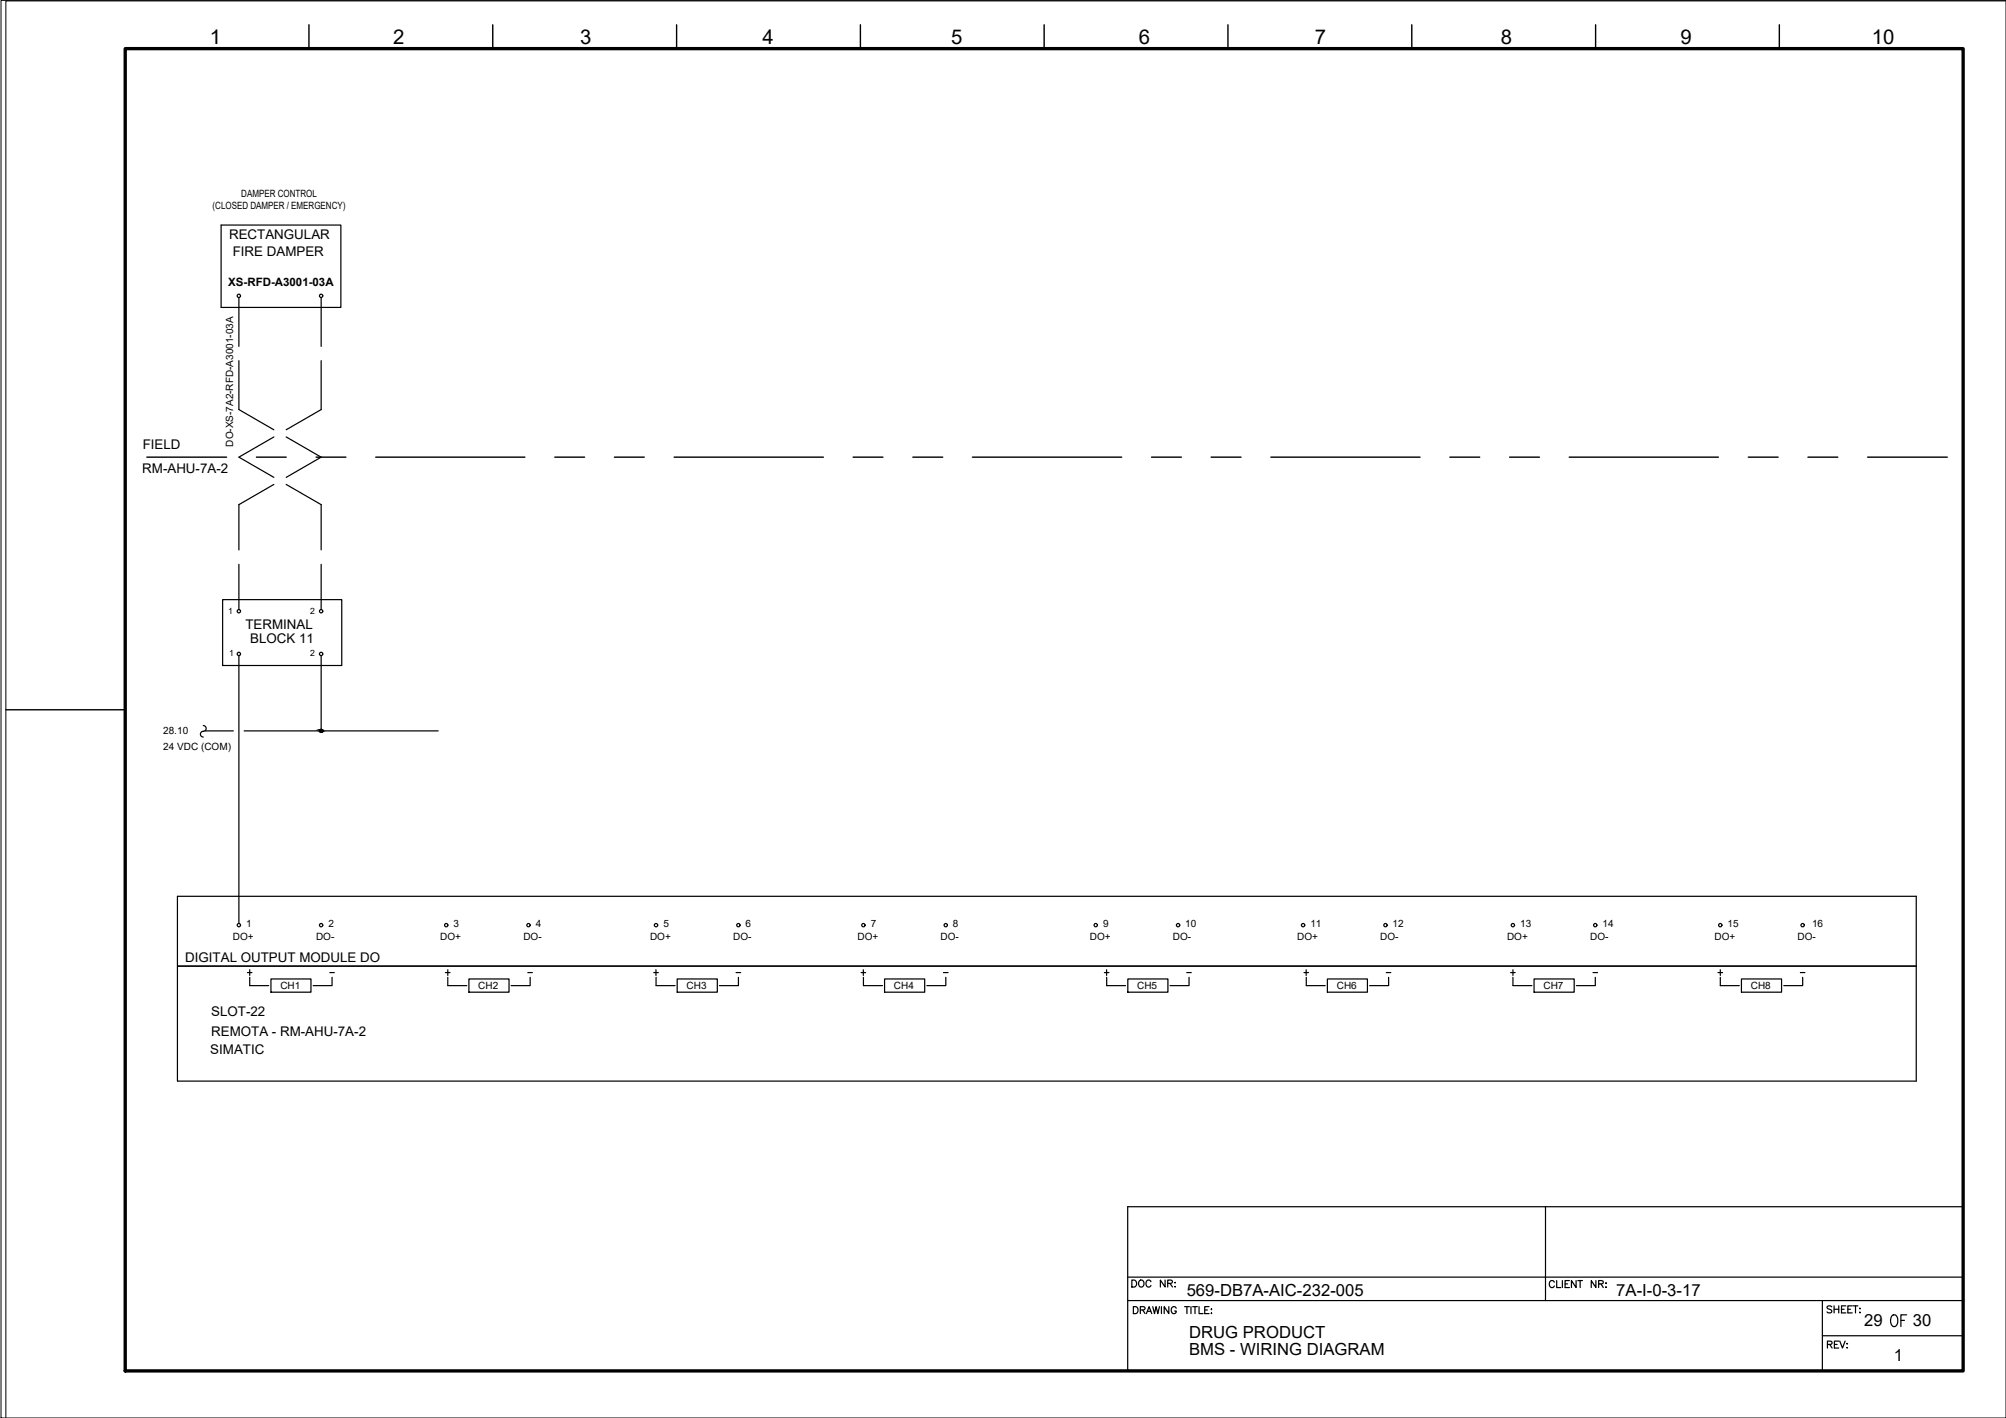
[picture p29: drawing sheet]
<svg xmlns="http://www.w3.org/2000/svg" width="420mm" height="297mm" viewBox="0 0 420 297" stroke-linecap="round" stroke-linejoin="round" font-family="sans-serif">
<defs><g id="words">
<text font-size="5.7" x="395.1" y="279">OF</text>
<g font-size="4.4">
<text x="236" y="270.9">DOC NR:</text>
<text x="381.7" y="283.6">REV:</text>
</g>
<g font-size="4.3">
<text x="44" y="9.2">1</text>
<text x="82.3" y="9.2">2</text>
<text x="121.5" y="9.2">3</text>
<text x="159.7" y="9.2">4</text>
<text x="199.2" y="9.2">5</text>
<text x="238.5" y="9.2">6</text>
<text x="275.4" y="9.2">7</text>
<text x="314.3" y="9.2">8</text>
<text x="352" y="9.2">9</text>
<text x="392" y="9.2">10</text>
</g>
<g font-size="3.5">
<text x="248.6" y="271.4">569-DB7A-AIC-232-005</text>
<text x="338.5" y="271.5">7A-I-0-3-17</text>
<text x="249.1" y="280.3">DRUG PRODUCT</text>
<text x="390.5" y="277.8">29</text>
<text x="400.7" y="277.8">30</text>
<text x="249.1" y="283.8">BMS - WIRING DIAGRAM</text>
<text x="396.6" y="285.2">1</text>
</g>
<g font-size="2.8">
<text x="48" y="50.1">RECTANGULAR</text>
<text x="48.7" y="53.7">FIRE DAMPER</text>
<text x="29.9" y="94">FIELD</text>
<text x="29.8" y="99.2">RM-AHU-7A-2</text>
<text x="51.4" y="131.8">TERMINAL</text>
<text x="52.4" y="134.6">BLOCK 11</text>
<text x="38.8" y="201.5">DIGITAL OUTPUT MODULE DO</text>
<text x="44.2" y="212.9">SLOT-22</text>
<text x="44" y="220.9">SIMATIC</text>
<text x="44.2" y="217">REMOTA - RM-AHU-7A-2</text>
</g>
<g font-size="2.6">
<text x="68.1" y="205">-</text>
<text x="109.7" y="205">-</text>
<text x="153.5" y="205">-</text>
<text x="196.8" y="205">-</text>
<text x="247.6" y="205">-</text>
<text x="289.6" y="205">-</text>
<text x="332.7" y="205">-</text>
<text x="376.1" y="205">-</text>
</g>
<text font-size="2.4" x="47.8" y="59.9">XS-RFD-A3001-03A</text>
<g font-size="2.1">
<text x="50.5" y="41.3">DAMPER CONTROL</text>
<text x="44.5" y="43.8">(CLOSED DAMPER / EMERGENCY)</text>
<text x="48.9" y="93.6" transform="rotate(-90 48.9 93.6)">DO-XS-7A2-RFD-A3001-03A</text>
<text x="34.2" y="153.7">28.10</text>
<text x="34.2" y="157.2">24 VDC (COM)</text>
<text x="48.8" y="196.8">DO+</text>
<text x="51.5" y="194.3">1</text>
<text x="66.2" y="196.8">DO-</text>
<text x="68.8" y="194.3">2</text>
<text x="92.2" y="196.8">DO+</text>
<text x="95" y="194.3">3</text>
<text x="109.6" y="196.8">DO-</text>
<text x="112.2" y="194.3">4</text>
<text x="136.2" y="196.8">DO+</text>
<text x="138.9" y="194.3">5</text>
<text x="153.6" y="196.8">DO-</text>
<text x="156.1" y="194.3">6</text>
<text x="179.6" y="196.8">DO+</text>
<text x="182.4" y="194.3">7</text>
<text x="197" y="196.8">DO-</text>
<text x="199.6" y="194.3">8</text>
<text x="228.3" y="196.8">DO+</text>
<text x="231" y="194.3">9</text>
<text x="245.7" y="196.8">DO-</text>
<text x="248.2" y="194.3">10</text>
<text x="271.7" y="196.8">DO+</text>
<text x="274.5" y="194.3">11</text>
<text x="289.1" y="196.8">DO-</text>
<text x="291.7" y="194.3">12</text>
<text x="315.7" y="196.8">DO+</text>
<text x="318.4" y="194.3">13</text>
<text x="333.1" y="196.8">DO-</text>
<text x="335.6" y="194.3">14</text>
<text x="359.1" y="196.8">DO+</text>
<text x="361.8" y="194.3">15</text>
<text x="376.5" y="196.8">DO-</text>
<text x="379.5" y="194.3">16</text>
<text x="58.7" y="207.2">CH1</text>
<text x="100.2" y="207.2">CH2</text>
<text x="143.8" y="207.2">CH3</text>
<text x="187.2" y="207.2">CH4</text>
<text x="238.2" y="207.2">CH5</text>
<text x="280" y="207.2">CH6</text>
<text x="323.3" y="207.2">CH7</text>
<text x="366.7" y="207.2">CH8</text>
</g>
<g font-size="1.8">
<text x="47.8" y="128.6">1</text>
<text x="65" y="128.6">2</text>
<text x="48" y="137.5">1</text>
<text x="65" y="137.5">2</text>
</g>
</g></defs>
<!-- layer: G-TTLB-TTLB -->
<path d="M26.2 10.2h385v277h-385z" fill="none" stroke="#000" stroke-width=".7"/>
<!-- layer: G-TTLB-OTLN -->
<path d="M420.1 .2h-418.9v296.8" fill="none" stroke="#000" stroke-width=".21"/>
<!-- layer: G-TTLB-INDX -->
<path d="M64.7 5.2v5M103.2 5.2v5M141.7 5.2v5M180.2 5.2v5M218.7 5.2v5M257.2 5.2v5M295.7 5.2v5M334.2 5.2v5M372.7 5.2v5M1.2 148.7h25" fill="none" stroke="#000" stroke-width=".3"/>
<!-- layer: LGSP IA4$0$LG_PLOT -->
<path d="M323.7 252.8v19.6M236.2 267.5h175M236.2 272.4h175M381.7 279.8h29.5M381.7 272.4v14.8M236.2 287.2h175" fill="none" stroke="#000" stroke-width=".25"/>
<!-- layer: LG_PLOT -->
<g fill="none" stroke="#000" stroke-width=".25">
<path d="M411.2 252.8h-175v34.4M237.4 273.7h.5a.78 .78 0 0 1 .5 .7 .78 .78 0 0 1-.5 .8h-.5zM238.8 274.4l.9-.1 .1-.3-.3-.3h-.7v1.5M239.4 274.4l.4 .8M240.1 275.2l.6-1.5 .5 1.5M240.3 274.7h.7M241.4 273.7l.4 1.5 .3-1.5 .4 1.5 .3-1.5M243.3 273.7v1.5M244.8 273.7v1.5l-1-1.5v1.5M246.4 274.1a.53 .53 0 0 0-.7-.4 .53 .53 0 0 0-.4 .6v.3a.52 .52 0 0 0 .5 .6 .52 .52 0 0 0 .6-.6h-.4M248.1 273.7h1M248.6 273.7v1.5"/>
<path d="M249.4 273.7v1.5M249.8 273.7h1M250.3 273.7v1.5M251.1 273.7v1.5h.9M252.3 274.4h.6M253.2 273.7h-.9v1.5h.9M253.7 274.3h.1zM253.7 275.1h.1zM325.6 268.6a.55 .55 0 0 0-.7-.4 .55 .55 0 0 0-.4 .6v.4a.55 .55 0 0 0 .4 .5 .55 .55 0 0 0 .7-.3M326.1 268.3v1.4h.8M327.2 268.3v1.4M327.8 269h.6"/>
<path d="M328.7 268.3h-.9v1.4h.9M330.1 268.3v1.4l-1-1.4v1.4M330.5 268.3h.9M331 268.3v1.4M334.3 268.3v1.4l-1-1.4v1.4M334.8 269l.9-.1 .1-.2-.1-.3-.9-.1v1.4M335.3 269l.5 .7M336.3 268.8h.1zM336.3 269.6h.1zM383.7 273.8a.56 .56 0 0 0-.6-.3 .56 .56 0 0 0-.4 .4l1 .7v.2l-.4 .2-.6-.2M384.2 273.5v1.5M384.2 274.3h.9"/>
<path d="M385.1 273.5v1.5M385.7 274.3h.5M386.6 273.5h-.9v1.5h.9M387 274.3h.6M387.9 273.5h-.9v1.5h.9M388.2 273.5h.9M388.6 273.5v1.5M389.5 274.1h.1zM389.6 274.9v.1z"/>
</g>
<!-- layer: I_LIMIT_LINE -->
<g fill="none" stroke="#000" stroke-width=".3">
<path d="M30.8 95.8h16.7M53.7 95.8h6.2M66.2 95.8h6.3M78.7 95.8h31.2M116.2 95.8h6.2M128.7 95.8h6.2M141.2 95.8h31.2M178.7 95.8h6.2M191.2 95.8h6.2M203.7 95.8h31.2M241.2 95.8h6.2M253.7 95.8h6.2"/>
<path d="M266.2 95.8h31.2M303.7 95.8h6.2M316.2 95.8h6.2M328.7 95.8h31.2M366.2 95.8h6.2M378.7 95.8h6.2M391.2 95.8h16.7"/>
</g>
<!-- layer: 0 -->
<g fill="none" stroke="#000" stroke-width=".25">
<path d="M42.9 153.1h6M51.1 153.1h40.7M401.4 187.8v38.7"/>
<circle cx="67.3" cy="153.1" r=".31"/>
</g>
<!-- layer: I_DATA -->
<g fill="none" stroke="#000" stroke-width=".25">
<path d="M46.3 47.1h25.1v17.3h-25.1zM46.6 125.6h25v13.8h-25zM401.4 187.8h-364.2v38.7h364.2M37.2 202.4h364.2M51.8 203.7h1M52.3 204.7v1.8h4M52.3 203.1v1.2M56.7 205.1h8.4v2.7h-8.4zM69.6 204.7v1.8h-4M93.3 203.7h1M93.8 204.7v1.8h4M93.8 203.1v1.2"/>
<path d="M98.2 205.1h8.4v2.7h-8.4zM111 204.7v1.8h-3.9M136.9 203.7h1M137.4 203.1v1.2M137.4 204.7v1.8h4M141.8 205.1h8.4v2.7h-8.4zM154.7 204.7v1.8h-4M180.4 203.7h.9M180.8 203.1v1.2M180.8 204.7v1.8h4M185.3 205.1h8.4v2.7h-8.4zM198.1 204.7v1.8h-4"/>
<path d="M231.3 203.7h1M231.8 203.1v1.2M231.8 204.7v1.8h4M236.2 205.1h8.4v2.7h-8.4zM249 204.7v1.8h-3.9M273.1 203.7h1M273.6 203.1v1.2M273.6 204.7v1.8h4M278 205.1h8.4v2.7h-8.4zM290.9 204.7v1.8h-4M316.4 203.7h1M316.9 204.7v1.8h4"/>
<path d="M316.9 203.1v1.2M321.3 205.1h8.4v2.7h-8.4zM334.1 204.7v1.8h-3.9M359.8 203.7h1M360.3 204.7v1.8h4M360.3 203.1v1.2M364.7 205.1h8.4v2.7h-8.4zM377.6 204.7v1.8h-4"/>
<circle cx="50" cy="62" r=".35"/>
<circle cx="67.3" cy="62" r=".35"/>
<circle cx="50" cy="137" r=".35"/>
<circle cx="50" cy="128" r=".35"/>
<circle cx="67.3" cy="137" r=".35"/>
<circle cx="67.3" cy="128" r=".35"/>
<circle cx="50" cy="193.8" r=".35"/>
<circle cx="67.3" cy="193.8" r=".35"/>
<circle cx="93.5" cy="193.8" r=".35"/>
<circle cx="110.7" cy="193.8" r=".35"/>
<circle cx="137.4" cy="193.8" r=".35"/>
<circle cx="154.7" cy="193.8" r=".35"/>
<circle cx="180.8" cy="193.8" r=".35"/>
<circle cx="198.1" cy="193.8" r=".35"/>
<circle cx="229.5" cy="193.8" r=".35"/>
<circle cx="246.8" cy="193.8" r=".35"/>
<circle cx="272.9" cy="193.8" r=".35"/>
<circle cx="290.2" cy="193.8" r=".35"/>
<circle cx="316.9" cy="193.8" r=".35"/>
<circle cx="334.1" cy="193.8" r=".35"/>
<circle cx="360.3" cy="193.8" r=".35"/>
<circle cx="377.6" cy="193.8" r=".35"/>
</g>
<!-- layer: I_TABS -->
<g fill="none" stroke="#000" stroke-width=".25">
<path d="M50 62.3v10.3M50 75.6v10.2l7.4 4.2M67.3 62.3v10.3M67.3 75.6v10.2l-7.4 4.2M57.4 91.5l-7.4 4.3 7.4 4.2M59.9 91.5l7.4 4.3-7.4 4.2M50 118.2v9.5M57.4 101.5l-7.4 4.2v9.5M59.9 101.5l7.4 4.2v9.5M67.3 118.2v9.5M50 137.4v56M67.3 137.4v15.7"/>
<path d="M42.6 152a.64 .64 0 0 1 .6 .7 .64 .64 0 0 1-.9 .5 .6 .6 0 0 0-.3 .7 .6 .6 0 0 0 .6 .5"/>
</g>
<!-- layer: 0 -->
<g fill="#000" stroke="#000" stroke-width=".21">
<path d="M67.2 152.8h.1z"/>
<path d="M67.2 152.8h.1zM67.1 152.8h.2z"/>
<path d="M67.1 152.8l.2 .1zM67.1 152.8l.2 .1z"/>
<path d="M67.1 152.9h.2zM67.1 152.9h.2z"/>
<path d="M67 152.9l.3 .1zM67 152.9l.3 .1z"/>
<path d="M67 153h.3zM67 153h.3z"/>
<path d="M67 153h.3zM67 153h.3z"/>
<path d="M67 153l.3 .1zM67 153l.3 .1z"/>
<path d="M67.2 153.4h.2zM67.2 153.4h.1z"/>
<path d="M67.3 152.8h.1zM67.3 152.8h.1z"/>
<path d="M67.3 152.8h.1zM67.3 152.8h.1z"/>
<path d="M67.1 153.4h.3zM67.1 153.4h.3z"/>
<path d="M67.3 152.8l.2 .1zM67.3 152.8l.2 .1z"/>
<path d="M67.1 153.3h.4zM67.1 153.3l.3 .1z"/>
<path d="M67.3 152.9h.2zM67.3 152.9h.2z"/>
<path d="M67.3 152.9l.2 .1zM67.3 152.9l.2 .1z"/>
<path d="M67.1 153.3h.4zM67.1 153.3h.4z"/>
<path d="M67.3 153h.3zM67.3 153h.3z"/>
<path d="M67 153.3h.5zM67 153.3h.5z"/>
<path d="M67.3 153h.3zM67.3 153h.3z"/>
<path d="M67 153.2h.6zM67 153.2l.5 .1z"/>
<path d="M67.3 153l.3 .1zM67.3 153l.3 .1z"/>
<path d="M67 153.1h.6zM67 153.1h.6z"/>
<path d="M67 153.1h.6zM67 153.1l.6 .1z"/>
</g>
<path d="M.2 .1h420v296.9h-420z" fill="none" stroke="#000" stroke-width=".21"/>
<use href="#words"/>
</svg>
